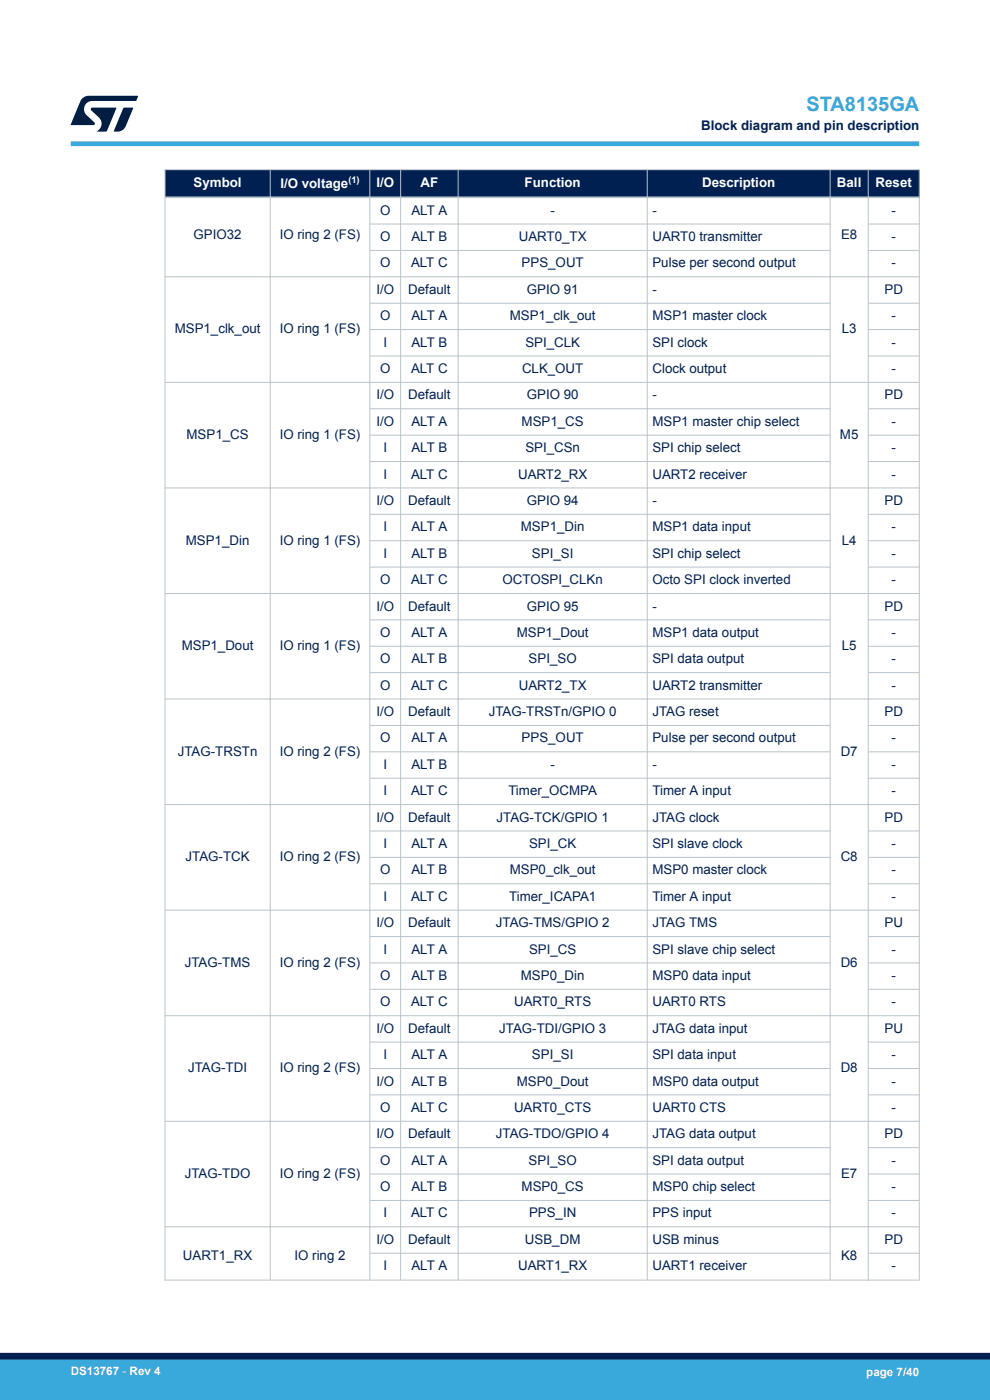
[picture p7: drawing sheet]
<svg xmlns="http://www.w3.org/2000/svg" width="210mm" height="297mm" viewBox="0 0 210 297" stroke-linecap="round" stroke-linejoin="round" font-family="sans-serif">
<defs><g id="words">
<text font-size="4.2" fill="#39a9dc" x="171.1" y="23.5">STA8135GA</text>
<g font-size="2.8" fill="#002052">
<text x="148.7" y="27.5">Block diagram and pin description</text>
<text x="80.6" y="45.5">O</text>
<text x="87.3" y="45.5">ALT A</text>
<text x="116.8" y="45.5">-</text>
<text x="138.4" y="45.5">-</text>
<text x="189.1" y="45.5">-</text>
<text x="41.1" y="50.6">GPIO32</text>
<text x="59.3" y="50.6">IO ring 2 (FS)</text>
<text x="80.6" y="51.1">O</text>
<text x="87.3" y="51.1">ALT B</text>
<text x="110" y="51.1">UART0_TX</text>
<text x="138.4" y="51.1">UART0 transmitter</text>
<text x="178.4" y="50.6">E8</text>
<text x="189.1" y="51.1">-</text>
<text x="80.6" y="56.7">O</text>
<text x="87.2" y="56.7">ALT C</text>
<text x="110.7" y="56.7">PPS_OUT</text>
<text x="138.4" y="56.7">Pulse per second output</text>
<text x="189.1" y="56.7">-</text>
<text x="79.8" y="62.3">I/O</text>
<text x="86.6" y="62.3">Default</text>
<text x="111.7" y="62.3">GPIO 91</text>
<text x="138.4" y="62.3">-</text>
<text x="187.6" y="62.3">PD</text>
<text x="37.1" y="70.7">MSP1_clk_out</text>
<text x="59.3" y="70.7">IO ring 1 (FS)</text>
<text x="80.6" y="67.9">O</text>
<text x="87.3" y="67.9">ALT A</text>
<text x="108.1" y="67.9">MSP1_clk_out</text>
<text x="138.4" y="67.9">MSP1 master clock</text>
<text x="178.6" y="70.7">L3</text>
<text x="189.1" y="67.9">-</text>
<text x="81.3" y="73.5">I</text>
<text x="87.3" y="73.5">ALT B</text>
<text x="111.4" y="73.5">SPI_CLK</text>
<text x="138.4" y="73.5">SPI clock</text>
<text x="189.1" y="73.5">-</text>
<text x="80.6" y="79.1">O</text>
<text x="87.2" y="79.1">ALT C</text>
<text x="110.7" y="79.1">CLK_OUT</text>
<text x="138.4" y="79.1">Clock output</text>
<text x="189.1" y="79.1">-</text>
<text x="79.8" y="84.7">I/O</text>
<text x="86.6" y="84.7">Default</text>
<text x="111.7" y="84.7">GPIO 90</text>
<text x="138.4" y="84.7">-</text>
<text x="187.6" y="84.7">PD</text>
<text x="39.6" y="93.1">MSP1_CS</text>
<text x="59.3" y="93.1">IO ring 1 (FS)</text>
<text x="79.8" y="90.3">I/O</text>
<text x="81.3" y="95.9">I</text>
<text x="87.3" y="90.3">ALT A</text>
<text x="87.3" y="95.9">ALT B</text>
<text x="110.7" y="90.3">MSP1_CS</text>
<text x="111.4" y="95.9">SPI_CSn</text>
<text x="138.4" y="90.3">MSP1 master chip select</text>
<text x="138.4" y="95.9">SPI chip select</text>
<text x="178.2" y="93.1">M5</text>
<text x="189.1" y="90.3">-</text>
<text x="189.1" y="95.9">-</text>
<text x="81.3" y="101.5">I</text>
<text x="87.2" y="101.5">ALT C</text>
<text x="109.9" y="101.5">UART2_RX</text>
<text x="138.4" y="101.5">UART2 receiver</text>
<text x="189.1" y="101.5">-</text>
<text x="79.8" y="107.1">I/O</text>
<text x="86.6" y="107.1">Default</text>
<text x="111.7" y="107.1">GPIO 94</text>
<text x="138.4" y="107.1">-</text>
<text x="187.6" y="107.1">PD</text>
<text x="81.3" y="112.7">I</text>
<text x="87.3" y="112.7">ALT A</text>
<text x="110.5" y="112.7">MSP1_Din</text>
<text x="138.4" y="112.7">MSP1 data input</text>
<text x="189.1" y="112.7">-</text>
<text x="39.4" y="115.5">MSP1_Din</text>
<text x="59.3" y="115.5">IO ring 1 (FS)</text>
<text x="81.3" y="118.3">I</text>
<text x="87.3" y="118.3">ALT B</text>
<text x="112.8" y="118.3">SPI_SI</text>
<text x="138.4" y="118.3">SPI chip select</text>
<text x="178.6" y="115.5">L4</text>
<text x="189.1" y="118.3">-</text>
<text x="80.6" y="123.9">O</text>
<text x="87.2" y="123.9">ALT C</text>
<text x="106.6" y="123.9">OCTOSPI_CLKn</text>
<text x="138.4" y="123.9">Octo SPI clock inverted</text>
<text x="189.1" y="123.9">-</text>
<text x="79.8" y="129.5">I/O</text>
<text x="86.6" y="129.5">Default</text>
<text x="111.7" y="129.5">GPIO 95</text>
<text x="138.4" y="129.5">-</text>
<text x="187.6" y="129.5">PD</text>
<text x="38.6" y="137.9">MSP1_Dout</text>
<text x="59.3" y="137.9">IO ring 1 (FS)</text>
<text x="80.6" y="135.1">O</text>
<text x="87.3" y="135.1">ALT A</text>
<text x="109.6" y="135.1">MSP1_Dout</text>
<text x="138.4" y="135.1">MSP1 data output</text>
<text x="178.6" y="137.9">L5</text>
<text x="189.1" y="135.1">-</text>
<text x="80.6" y="140.7">O</text>
<text x="87.3" y="140.7">ALT B</text>
<text x="112.1" y="140.7">SPI_SO</text>
<text x="138.4" y="140.7">SPI data output</text>
<text x="189.1" y="140.7">-</text>
<text x="80.6" y="146.3">O</text>
<text x="87.2" y="146.3">ALT C</text>
<text x="110" y="146.3">UART2_TX</text>
<text x="138.4" y="146.3">UART2 transmitter</text>
<text x="189.1" y="146.3">-</text>
<text x="79.8" y="151.9">I/O</text>
<text x="86.6" y="151.9">Default</text>
<text x="103.7" y="151.9">JTAG-TRSTn/GPIO 0</text>
<text x="138.4" y="151.9">JTAG reset</text>
<text x="187.6" y="151.9">PD</text>
<text x="37.7" y="160.3">JTAG-TRSTn</text>
<text x="59.3" y="160.3">IO ring 2 (FS)</text>
<text x="80.6" y="157.5">O</text>
<text x="87.3" y="157.5">ALT A</text>
<text x="110.7" y="157.5">PPS_OUT</text>
<text x="138.4" y="157.5">Pulse per second output</text>
<text x="178.3" y="160.3">D7</text>
<text x="189.1" y="157.5">-</text>
<text x="81.3" y="163.1">I</text>
<text x="87.3" y="163.1">ALT B</text>
<text x="116.8" y="163.1">-</text>
<text x="138.4" y="163.1">-</text>
<text x="189.1" y="163.1">-</text>
<text x="81.3" y="168.7">I</text>
<text x="87.2" y="168.7">ALT C</text>
<text x="107.8" y="168.7">Timer_OCMPA</text>
<text x="138.4" y="168.7">Timer A input</text>
<text x="189.1" y="168.7">-</text>
<text x="79.8" y="174.3">I/O</text>
<text x="81.3" y="179.9">I</text>
<text x="86.6" y="174.3">Default</text>
<text x="87.3" y="179.9">ALT A</text>
<text x="105.3" y="174.3">JTAG-TCK/GPIO 1</text>
<text x="112.2" y="179.9">SPI_CK</text>
<text x="138.4" y="174.3">JTAG clock</text>
<text x="138.4" y="179.9">SPI slave clock</text>
<text x="187.6" y="174.3">PD</text>
<text x="189.1" y="179.9">-</text>
<text x="39.4" y="182.7">JTAG-TCK</text>
<text x="59.3" y="182.7">IO ring 2 (FS)</text>
<text x="80.6" y="185.5">O</text>
<text x="87.3" y="185.5">ALT B</text>
<text x="108.1" y="185.5">MSP0_clk_out</text>
<text x="138.4" y="185.5">MSP0 master clock</text>
<text x="178.3" y="182.7">C8</text>
<text x="189.1" y="185.5">-</text>
<text x="81.3" y="191.1">I</text>
<text x="87.2" y="191.1">ALT C</text>
<text x="108" y="191.1">Timer_ICAPA1</text>
<text x="138.4" y="191.1">Timer A input</text>
<text x="189.1" y="191.1">-</text>
<text x="79.8" y="196.7">I/O</text>
<text x="86.6" y="196.7">Default</text>
<text x="105.2" y="196.7">JTAG-TMS/GPIO 2</text>
<text x="138.4" y="196.7">JTAG TMS</text>
<text x="187.6" y="196.7">PU</text>
<text x="81.3" y="202.3">I</text>
<text x="87.3" y="202.3">ALT A</text>
<text x="112.2" y="202.3">SPI_CS</text>
<text x="138.4" y="202.3">SPI slave chip select</text>
<text x="189.1" y="202.3">-</text>
<text x="39.2" y="205.1">JTAG-TMS</text>
<text x="59.3" y="205.1">IO ring 2 (FS)</text>
<text x="80.6" y="207.9">O</text>
<text x="87.3" y="207.9">ALT B</text>
<text x="110.5" y="207.9">MSP0_Din</text>
<text x="138.4" y="207.9">MSP0 data input</text>
<text x="178.3" y="205.1">D6</text>
<text x="189.1" y="207.9">-</text>
<text x="80.6" y="213.5">O</text>
<text x="87.2" y="213.5">ALT C</text>
<text x="109.1" y="213.5">UART0_RTS</text>
<text x="138.4" y="213.5">UART0 RTS</text>
<text x="189.1" y="213.5">-</text>
<text x="79.8" y="219.1">I/O</text>
<text x="86.6" y="219.1">Default</text>
<text x="105.9" y="219.1">JTAG-TDI/GPIO 3</text>
<text x="138.4" y="219.1">JTAG data input</text>
<text x="187.6" y="219.1">PU</text>
<text x="39.9" y="227.5">JTAG-TDI</text>
<text x="59.3" y="227.5">IO ring 2 (FS)</text>
<text x="81.3" y="224.7">I</text>
<text x="87.3" y="224.7">ALT A</text>
<text x="112.8" y="224.7">SPI_SI</text>
<text x="138.4" y="224.7">SPI data input</text>
<text x="178.3" y="227.5">D8</text>
<text x="189.1" y="224.7">-</text>
<text x="79.8" y="230.3">I/O</text>
<text x="87.3" y="230.3">ALT B</text>
<text x="109.6" y="230.3">MSP0_Dout</text>
<text x="138.4" y="230.3">MSP0 data output</text>
<text x="189.1" y="230.3">-</text>
<text x="80.6" y="235.9">O</text>
<text x="87.2" y="235.9">ALT C</text>
<text x="109" y="235.9">UART0_CTS</text>
<text x="138.4" y="235.9">UART0 CTS</text>
<text x="189.1" y="235.9">-</text>
<text x="79.8" y="241.5">I/O</text>
<text x="86.6" y="241.5">Default</text>
<text x="105.2" y="241.5">JTAG-TDO/GPIO 4</text>
<text x="138.4" y="241.5">JTAG data output</text>
<text x="187.6" y="241.5">PD</text>
<text x="39.2" y="249.9">JTAG-TDO</text>
<text x="59.3" y="249.9">IO ring 2 (FS)</text>
<text x="80.6" y="247.1">O</text>
<text x="87.3" y="247.1">ALT A</text>
<text x="112.1" y="247.1">SPI_SO</text>
<text x="138.4" y="247.1">SPI data output</text>
<text x="178.4" y="249.9">E7</text>
<text x="189.1" y="247.1">-</text>
<text x="80.6" y="252.7">O</text>
<text x="87.3" y="252.7">ALT B</text>
<text x="110.7" y="252.7">MSP0_CS</text>
<text x="138.4" y="252.7">MSP0 chip select</text>
<text x="189.1" y="252.7">-</text>
<text x="79.8" y="263.9">I/O</text>
<text x="81.3" y="258.3">I</text>
<text x="86.6" y="263.9">Default</text>
<text x="87.2" y="258.3">ALT C</text>
<text x="111.4" y="263.9">USB_DM</text>
<text x="112.2" y="258.3">PPS_IN</text>
<text x="138.4" y="258.3">PPS input</text>
<text x="138.4" y="263.9">USB minus</text>
<text x="187.6" y="263.9">PD</text>
<text x="189.1" y="258.3">-</text>
<text x="38.8" y="267.2">UART1_RX</text>
<text x="62.5" y="267.2">IO ring 2</text>
<text x="81.3" y="269.5">I</text>
<text x="87.3" y="269.5">ALT A</text>
<text x="109.9" y="269.5">UART1_RX</text>
<text x="138.4" y="269.5">UART1 receiver</text>
<text x="178.4" y="267.2">K8</text>
<text x="189.1" y="269.5">-</text>
</g>
<g font-size="2.8" fill="#fff">
<text x="41.1" y="39.7">Symbol</text>
<text x="59.5" y="39.8">I/O voltage</text>
<text x="79.8" y="39.7">I/O</text>
<text x="89.2" y="39.7">AF</text>
<text x="111.3" y="39.7">Function</text>
<text x="148.9" y="39.7">Description</text>
<text x="177.5" y="39.7">Ball</text>
<text x="185.7" y="39.7">Reset</text>
</g>
<g font-size="2.5" fill="#fff">
<text x="15" y="291.6">DS13767 - Rev 4</text>
<text x="183.7" y="291.9">page 7/40</text>
</g>
<text font-size="2" fill="#fff" x="73.9" y="38.9">(1)</text>
</g></defs>
<g fill="#002052">
<path d="M35 36h160v5.9h-160z" fill-rule="evenodd"/>
<path d="M35 36h160v5.9h-160z" fill-rule="evenodd"/>
</g>
<g fill="none" stroke="#b9c4ca" stroke-width=".21">
<path d="M34.9 36h160.2M35 35.9v235.8M57.3 35.9v235.8M78.4 35.9v235.8M85 35.9v235.8M97.2 35.9v235.8M137.3 35.9v235.8M176.1 35.9v235.8M184.2 35.9v235.8M195 35.9v235.8M34.9 58.7h160.2M78.4 47.5h97.8"/>
<path d="M78.4 53.1h97.8M184.2 47.5h10.9M184.2 53.1h10.9M78.4 64.3h97.8M78.4 69.9h97.8M78.4 75.5h97.8M184.2 64.3h10.9M184.2 69.9h10.9M184.2 75.5h10.9M34.9 81.1h160.2M78.4 86.7h97.8M78.4 92.3h97.8"/>
<path d="M78.4 97.9h97.8M184.2 86.7h10.9M184.2 92.3h10.9M184.2 97.9h10.9M34.9 103.5h160.2M78.4 109.1h97.8M78.4 114.7h97.8M184.2 109.1h10.9M184.2 114.7h10.9M34.9 125.9h160.2M78.4 120.3h97.8M78.4 131.5h97.8"/>
<path d="M78.4 137.1h97.8M184.2 120.3h10.9M184.2 131.5h10.9M184.2 137.1h10.9M34.9 148.3h160.2M78.4 142.7h97.8M78.4 153.9h97.8M78.4 159.5h97.8M184.2 142.7h10.9M184.2 153.9h10.9M184.2 159.5h10.9M34.9 170.7h160.2"/>
<path d="M78.4 165.1h97.8M78.4 176.3h97.8M184.2 165.1h10.9M184.2 176.3h10.9M34.9 193.1h160.2M78.4 181.9h97.8M78.4 187.5h97.8M78.4 198.7h97.8M184.2 181.9h10.9M184.2 187.5h10.9M184.2 198.7h10.9M34.9 215.5h160.2"/>
<path d="M78.4 204.3h97.8M78.4 209.9h97.8M184.2 204.3h10.9M184.2 209.9h10.9M78.4 221.1h97.8M78.4 226.7h97.8M78.4 232.3h97.8M184.2 221.1h10.9M184.2 226.7h10.9M184.2 232.3h10.9M195.1 237.9h-160.2M78.4 243.5h97.8"/>
<path d="M78.4 249.1h97.8M78.4 254.7h97.8M184.2 243.5h10.9M184.2 249.1h10.9M184.2 254.7h10.9M78.4 265.9h97.8M184.2 265.9h10.9M195.1 260.3h-160.2M195.1 271.6h-160.2"/>
</g>
<path d="M34.9 41.9h160.2" fill="none" stroke="#b9c4ca" stroke-width=".35"/>
<path d="M15 30.5h180" fill="none" stroke="#39a9dc" stroke-width="1"/>
<g fill="#001e41">
<path d="M17.6 20.8l1.2-.5 10.5 .1-.5 1h-9.2a1.74 1.74 0 0 0-1.6 1 1.74 1.74 0 0 0 .3 2l1.7 1.6 .1 .2-.1 .3h-5l2.1-5z"/>
<path d="M26.2 22.9h2.1l-1.6 3.9a1.92 1.92 0 0 1-1.8 1.1h-.7l-.1-.1z"/>
<path d="M19.4 22.9l5.2-.1 .1 .1-2.1 5h-2.1a1.85 1.85 0 0 0 .5-2.9l-1.6-1.6-.2-.2z"/>
</g>
<g fill="#39a9dc">
<path d="M0 288.4h210v8.6h-210z" fill-rule="evenodd"/>
<path d="M-.1 288.4h210.2v4.4h-210.2z" fill-rule="evenodd"/>
</g>
<path d="M0 287.7h210" fill="none" stroke="#002052" stroke-width="1.4"/>
<use href="#words"/>
</svg>
